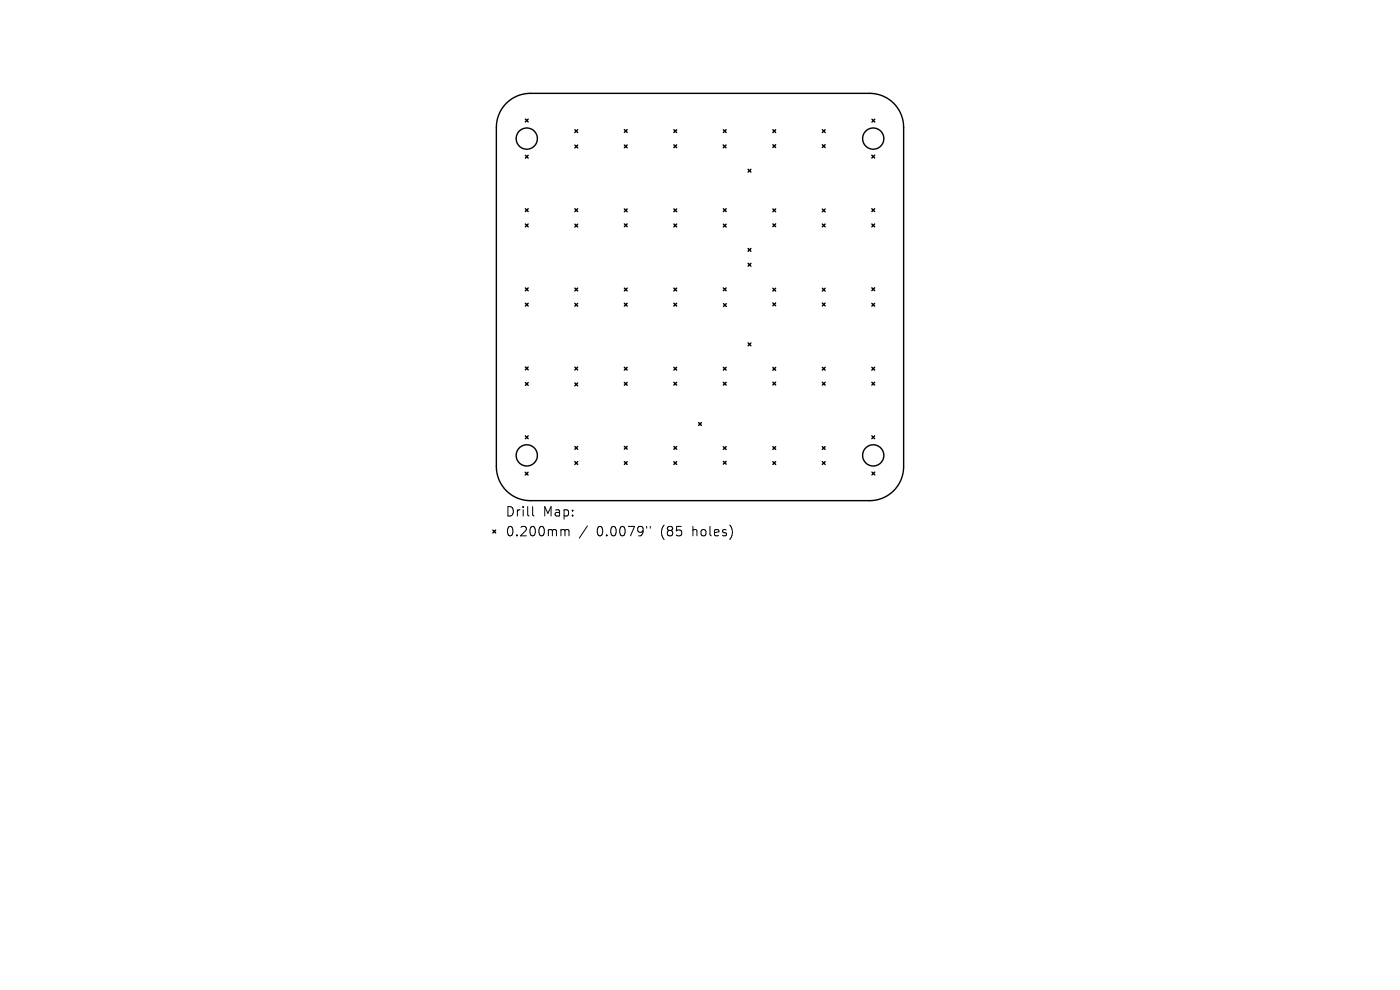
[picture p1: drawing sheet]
<svg xmlns="http://www.w3.org/2000/svg" width="297mm" height="210mm" viewBox="0 0 297 210" stroke-linecap="round" stroke-linejoin="round" font-family="sans-serif">
<defs><g id="words">
<g font-size="2.8">
<text x="107.2" y="109.9">Drill</text>
<text x="115.2" y="109.9">Map:</text>
<text x="107.2" y="114.1">0.200mm</text>
<text x="126.6" y="114.1">0.0079&quot;</text>
<text x="140.3" y="114.1">(85</text>
<text x="147.2" y="114.1">holes)</text>
</g>
</g></defs>
<g fill="none" stroke="#000" stroke-width=".3">
<path d="M107.4 21.9a7.2 7.2 0 0 1 5.1-2.1h72a7.2 7.2 0 0 1 7.2 7.2v72a7.2 7.2 0 0 1-7.2 7.2h-72a7.2 7.2 0 0 1-7.2-7.2v-72a7.2 7.2 0 0 1 2.1-5.1zM111.5 25.3l.6 .6M111.5 32.9l.6 .6M112.1 25.3l-.6 .6M112.1 32.9l-.6 .6M122 27.5l.6 .6M122 30.8l.6 .6M122.6 27.5l-.6 .6M122.6 30.8l-.6 .6M132.5 27.5l.6 .6M132.5 30.8l.6 .6M133.1 27.5l-.6 .6"/>
<path d="M133.1 30.8l-.6 .6M143 27.5l.6 .6M143 30.7l.6 .6M143.6 27.5l-.6 .6M143.6 30.7l-.6 .6M153.4 30.8l.6 .6M153.5 27.5l.6 .6M154 30.8l-.6 .6M154.1 27.5l-.6 .6M158.7 35.9l.6 .6M159.3 35.9l-.6 .6M164 27.5l.6 .6"/>
<path d="M164 30.7l.6 .6M164.6 30.7l-.6 .6M164.6 27.5l-.6 .6M174.5 27.5l.6 .6M174.5 30.7l.6 .6M175.1 27.5l-.6 .6M175.1 30.7l-.6 .6M185 32.9l.6 .6M185 25.3l.6 .6M185.6 32.9l-.6 .6M185.6 25.3l-.6 .6M111.5 44.3l.6 .6"/>
<path d="M111.5 47.5l.6 .6M112.1 44.3l-.6 .6M112.1 47.5l-.6 .6M122 44.3l.6 .6M122 47.6l.6 .6M122.6 44.3l-.6 .6M122.6 47.6l-.6 .6M132.5 44.3l.6 .6M132.5 47.5l.6 .6M133.1 44.3l-.6 .6M133.1 47.5l-.6 .6M143 44.3l.6 .6"/>
<path d="M143 47.5l.6 .6M143.6 44.3l-.6 .6M143.6 47.5l-.6 .6M153.5 44.3l.6 .6M153.5 47.6l.6 .6M154.1 44.3l-.6 .6M154.1 47.6l-.6 .6M158.7 52.7l.6 .6M158.7 55.9l.6 .6M159.3 55.9l-.6 .6M159.3 52.7l-.6 .6M164 44.3l.6 .6"/>
<path d="M164 47.5l.6 .6M164.6 47.5l-.6 .6M164.6 44.3l-.6 .6M174.5 44.3l.6 .6M174.5 47.5l.6 .6M175.1 44.3l-.6 .6M175.1 47.5l-.6 .6M185 44.3l.6 .6M185 47.5l.6 .6M185.6 44.3l-.6 .6M185.6 47.5l-.6 .6M111.5 61.1l.6 .6"/>
<path d="M111.5 64.3l.6 .6M111.5 77.9l.6 .6M112.1 61.1l-.6 .6M112.1 64.3l-.6 .6M112.1 77.9l-.6 .6M122 61.1l.6 .6M122 64.4l.6 .6M122 77.9l.6 .6M122.6 61.1l-.6 .6M122.6 64.4l-.6 .6M122.6 77.9l-.6 .6M132.5 61.1l.6 .6"/>
<path d="M132.5 64.3l.6 .6M132.5 77.9l.6 .6M133.1 61.1l-.6 .6M133.1 64.3l-.6 .6M133.1 77.9l-.6 .6M143 64.3l.6 .6M143 61.1l.6 .6M143 77.9l.6 .6M143.6 61.1l-.6 .6M143.6 64.3l-.6 .6M143.6 77.9l-.6 .6M153.5 61.1l.6 .6"/>
<path d="M153.5 77.9l.6 .6M153.5 64.4l.6 .6M154.1 61.1l-.6 .6M154.1 77.9l-.6 .6M154.1 64.4l-.6 .6M158.7 72.8l.6 .6M159.3 72.8l-.6 .6M164 77.9l.6 .6M164 61.1l.6 .6M164 64.3l.6 .6M164.6 61.1l-.6 .6M164.6 64.3l-.6 .6"/>
<path d="M164.6 77.9l-.6 .6M174.5 61.1l.6 .6M174.5 64.3l.6 .6M174.5 77.9l.6 .6M175.1 61.1l-.6 .6M175.1 64.3l-.6 .6M175.1 77.9l-.6 .6M185 61.1l.6 .6M185 64.4l.6 .6M185 77.9l.6 .6M185.6 61.1l-.6 .6M185.6 64.4l-.6 .6"/>
<path d="M185.6 77.9l-.6 .6M111.5 81.2l.6 .6M111.5 92.5l.6 .6M112.1 81.2l-.6 .6M112.1 92.5l-.6 .6M122 81.2l.6 .6M122 94.7l.6 .6M122 97.9l.6 .6M122.6 81.2l-.6 .6M122.6 94.7l-.6 .6M122.6 97.9l-.6 .6M132.5 81.1l.6 .6"/>
<path d="M132.5 94.7l.6 .6M132.5 97.9l.6 .6M133.1 81.1l-.6 .6M133.1 94.7l-.6 .6M133.1 97.9l-.6 .6M143 81.1l.6 .6M143 94.7l.6 .6M143 97.9l.6 .6M143.6 81.1l-.6 .6M143.6 94.7l-.6 .6M143.6 97.9l-.6 .6M148.2 89.6l.6 .6"/>
<path d="M148.8 89.6l-.6 .6M153.5 81.1l.6 .6M153.5 94.7l.6 .6M153.5 97.9l.6 .6M154.1 81.1l-.6 .6M154.1 94.7l-.6 .6M154.1 97.9l-.6 .6M164 81.1l.6 .6M164 94.7l.6 .6M164 97.9l.6 .6M164.6 81.1l-.6 .6M164.6 94.7l-.6 .6"/>
<path d="M164.6 97.9l-.6 .6M174.5 81.1l.6 .6M174.5 94.7l.6 .6M174.5 97.9l.6 .6M175.1 81.1l-.6 .6M175.1 94.7l-.6 .6M175.1 97.9l-.6 .6M185 92.5l.6 .6M185 81.1l.6 .6M185.6 81.1l-.6 .6M185.6 92.5l-.6 .6M104.6 112.5l.6 .6"/>
<path d="M105.2 112.5l-.6 .6M111.4 100.2l.6 .6M112 100.2l-.6 .6M185 100.1l.6 .6M185.6 100.1l-.6 .6"/>
<circle cx="111.8" cy="29.4" r="2.25"/>
<circle cx="185.3" cy="29.4" r="2.25"/>
<circle cx="111.8" cy="96.6" r="2.25"/>
<circle cx="185.3" cy="96.6" r="2.25"/>
</g>
<path d="M113 107.5v1.7l.3 .3M119.3 112.3l.5 .1 .1 .2M119.9 112.6l.2-.3 .5 .1 .1 1.3M119.9 112.6v1.1M124.6 111.6l-1.7 2.5M137.2 111.7v.3M137.9 111.7v.3" fill="none" stroke="#000" stroke-width=".21"/>
<use href="#words"/>
</svg>
